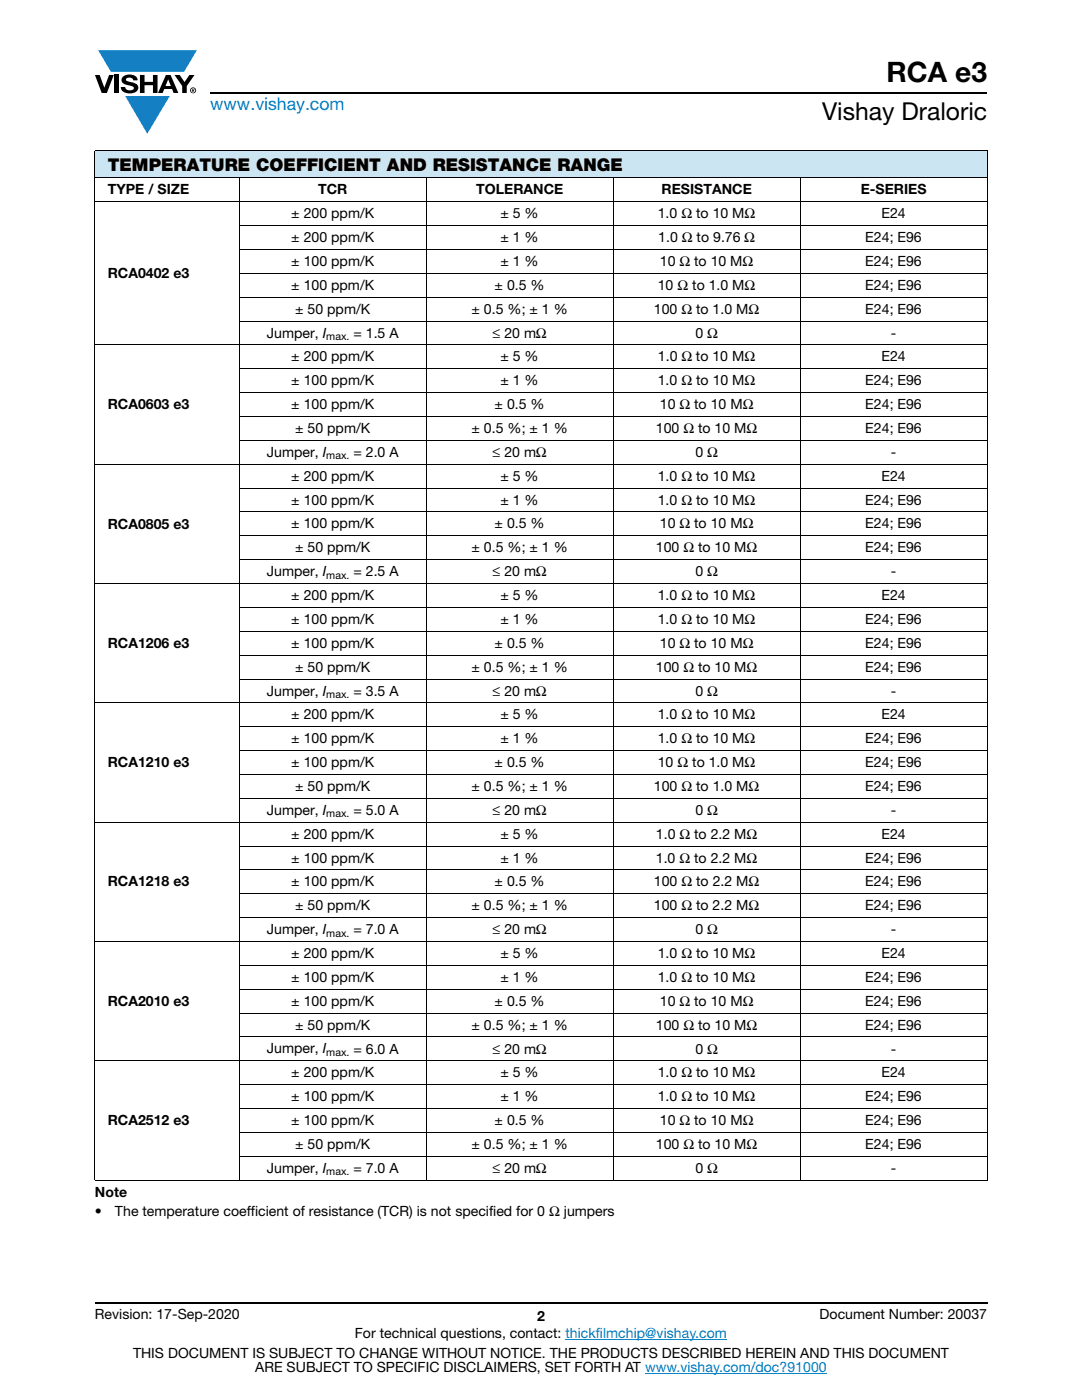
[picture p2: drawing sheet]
<svg xmlns="http://www.w3.org/2000/svg" width="216mm" height="279mm" viewBox="0 0 216 279" stroke-linecap="round" stroke-linejoin="round" font-family="sans-serif">
<defs><g id="words">
<text font-size="5.6" x="176.9" y="16.4">RCA e3</text>
<text font-size="4.9" x="164" y="24">Vishay Draloric</text>
<text font-size="3.5" fill="#007ec4" x="42" y="21.9">www.vishay.com</text>
<text font-size="3.5" x="21.5" y="34.1">TEMPERATURE COEFFICIENT AND RESISTANCE RANGE</text>
<g font-size="2.8">
<text x="21.5" y="38.8">TYPE / SIZE</text>
<text x="63.5" y="38.8">TCR</text>
<text x="95" y="38.8">TOLERANCE</text>
<text x="132" y="38.8">RESISTANCE</text>
<text x="171.7" y="38.8">E-SERIES</text>
<text x="58.1" y="43.6">± 200 ppm/K</text>
<text x="99.9" y="43.6">± 5 %</text>
<text x="131.3" y="43.6">1.0 Ω to 10 MΩ</text>
<text x="175.9" y="43.6">E24</text>
<text x="58.1" y="48.3">± 200 ppm/K</text>
<text x="58.1" y="53.1">± 100 ppm/K</text>
<text x="99.9" y="48.3">± 1 %</text>
<text x="99.9" y="53.1">± 1 %</text>
<text x="131.3" y="48.3">1.0 Ω to 9.76 Ω</text>
<text x="131.7" y="53.1">10 Ω to 10 MΩ</text>
<text x="172.7" y="53.1">E24; E96</text>
<text x="172.7" y="48.3">E24; E96</text>
<text x="21.5" y="55.5">RCA0402 e3</text>
<text x="58.1" y="57.8">± 100 ppm/K</text>
<text x="98.7" y="57.8">± 0.5 %</text>
<text x="131.3" y="57.8">10 Ω to 1.0 MΩ</text>
<text x="172.7" y="57.8">E24; E96</text>
<text x="58.9" y="62.6">± 50 ppm/K</text>
<text x="94.1" y="62.6">± 0.5 %; ± 1 %</text>
<text x="130.5" y="62.6">100 Ω to 1.0 MΩ</text>
<text x="172.7" y="62.6">E24; E96</text>
<text x="53.3" y="67.4">Jumper, I</text>
<text x="70.5" y="67.4">= 1.5 A</text>
<text x="98.3" y="67.4">≤ 20 mΩ</text>
<text x="138.7" y="67.4">0 Ω</text>
<text x="177.8" y="67.4">-</text>
<text x="58.1" y="72.1">± 200 ppm/K</text>
<text x="58.1" y="76.9">± 100 ppm/K</text>
<text x="99.9" y="72.1">± 5 %</text>
<text x="99.9" y="76.9">± 1 %</text>
<text x="131.3" y="76.9">1.0 Ω to 10 MΩ</text>
<text x="131.3" y="72.1">1.0 Ω to 10 MΩ</text>
<text x="172.7" y="76.9">E24; E96</text>
<text x="175.9" y="72.1">E24</text>
<text x="21.5" y="81.7">RCA0603 e3</text>
<text x="58.1" y="81.7">± 100 ppm/K</text>
<text x="98.7" y="81.7">± 0.5 %</text>
<text x="131.7" y="81.7">10 Ω to 10 MΩ</text>
<text x="172.7" y="81.7">E24; E96</text>
<text x="58.9" y="86.4">± 50 ppm/K</text>
<text x="94.1" y="86.4">± 0.5 %; ± 1 %</text>
<text x="130.8" y="86.4">100 Ω to 10 MΩ</text>
<text x="172.7" y="86.4">E24; E96</text>
<text x="53.3" y="91.2">Jumper, I</text>
<text x="58.1" y="95.9">± 200 ppm/K</text>
<text x="70.5" y="91.2">= 2.0 A</text>
<text x="98.3" y="91.2">≤ 20 mΩ</text>
<text x="99.9" y="95.9">± 5 %</text>
<text x="131.3" y="95.9">1.0 Ω to 10 MΩ</text>
<text x="138.7" y="91.2">0 Ω</text>
<text x="175.9" y="95.9">E24</text>
<text x="177.8" y="91.2">-</text>
<text x="58.1" y="100.7">± 100 ppm/K</text>
<text x="99.9" y="100.7">± 1 %</text>
<text x="131.3" y="100.7">1.0 Ω to 10 MΩ</text>
<text x="172.7" y="100.7">E24; E96</text>
<text x="21.5" y="105.5">RCA0805 e3</text>
<text x="58.1" y="105.5">± 100 ppm/K</text>
<text x="98.7" y="105.5">± 0.5 %</text>
<text x="131.7" y="105.5">10 Ω to 10 MΩ</text>
<text x="172.7" y="105.5">E24; E96</text>
<text x="58.9" y="110.2">± 50 ppm/K</text>
<text x="94.1" y="110.2">± 0.5 %; ± 1 %</text>
<text x="130.8" y="110.2">100 Ω to 10 MΩ</text>
<text x="172.7" y="110.2">E24; E96</text>
<text x="53.3" y="115">Jumper, I</text>
<text x="58.1" y="119.8">± 200 ppm/K</text>
<text x="70.5" y="115">= 2.5 A</text>
<text x="98.3" y="115">≤ 20 mΩ</text>
<text x="99.9" y="119.8">± 5 %</text>
<text x="131.3" y="119.8">1.0 Ω to 10 MΩ</text>
<text x="138.7" y="115">0 Ω</text>
<text x="175.9" y="119.8">E24</text>
<text x="177.8" y="115">-</text>
<text x="58.1" y="124.5">± 100 ppm/K</text>
<text x="99.9" y="124.5">± 1 %</text>
<text x="131.3" y="124.5">1.0 Ω to 10 MΩ</text>
<text x="172.7" y="124.5">E24; E96</text>
<text x="21.5" y="129.3">RCA1206 e3</text>
<text x="58.1" y="129.3">± 100 ppm/K</text>
<text x="98.7" y="129.3">± 0.5 %</text>
<text x="131.7" y="129.3">10 Ω to 10 MΩ</text>
<text x="172.7" y="129.3">E24; E96</text>
<text x="58.9" y="134">± 50 ppm/K</text>
<text x="94.1" y="134">± 0.5 %; ± 1 %</text>
<text x="130.8" y="134">100 Ω to 10 MΩ</text>
<text x="172.7" y="134">E24; E96</text>
<text x="53.3" y="138.8">Jumper, I</text>
<text x="58.1" y="143.6">± 200 ppm/K</text>
<text x="70.5" y="138.8">= 3.5 A</text>
<text x="98.3" y="138.8">≤ 20 mΩ</text>
<text x="99.9" y="143.6">± 5 %</text>
<text x="131.3" y="143.6">1.0 Ω to 10 MΩ</text>
<text x="138.7" y="138.8">0 Ω</text>
<text x="175.9" y="143.6">E24</text>
<text x="177.8" y="138.8">-</text>
<text x="58.1" y="148.3">± 100 ppm/K</text>
<text x="99.9" y="148.3">± 1 %</text>
<text x="131.3" y="148.3">1.0 Ω to 10 MΩ</text>
<text x="172.7" y="148.3">E24; E96</text>
<text x="21.5" y="153.1">RCA1210 e3</text>
<text x="58.1" y="153.1">± 100 ppm/K</text>
<text x="98.7" y="153.1">± 0.5 %</text>
<text x="131.3" y="153.1">10 Ω to 1.0 MΩ</text>
<text x="172.7" y="153.1">E24; E96</text>
<text x="58.9" y="157.9">± 50 ppm/K</text>
<text x="94.1" y="157.9">± 0.5 %; ± 1 %</text>
<text x="130.5" y="157.9">100 Ω to 1.0 MΩ</text>
<text x="172.7" y="157.9">E24; E96</text>
<text x="53.3" y="162.6">Jumper, I</text>
<text x="58.1" y="167.4">± 200 ppm/K</text>
<text x="70.5" y="162.6">= 5.0 A</text>
<text x="98.3" y="162.6">≤ 20 mΩ</text>
<text x="99.9" y="167.4">± 5 %</text>
<text x="130.9" y="167.4">1.0 Ω to 2.2 MΩ</text>
<text x="138.7" y="162.6">0 Ω</text>
<text x="175.9" y="167.4">E24</text>
<text x="177.8" y="162.6">-</text>
<text x="58.1" y="172.1">± 100 ppm/K</text>
<text x="99.9" y="172.1">± 1 %</text>
<text x="130.9" y="172.1">1.0 Ω to 2.2 MΩ</text>
<text x="172.7" y="172.1">E24; E96</text>
<text x="21.5" y="176.9">RCA1218 e3</text>
<text x="58.1" y="176.9">± 100 ppm/K</text>
<text x="98.7" y="176.9">± 0.5 %</text>
<text x="130.5" y="176.9">100 Ω to 2.2 MΩ</text>
<text x="172.7" y="176.9">E24; E96</text>
<text x="58.9" y="181.7">± 50 ppm/K</text>
<text x="94.1" y="181.7">± 0.5 %; ± 1 %</text>
<text x="130.5" y="181.7">100 Ω to 2.2 MΩ</text>
<text x="172.7" y="181.7">E24; E96</text>
<text x="53.3" y="186.4">Jumper, I</text>
<text x="58.1" y="191.2">± 200 ppm/K</text>
<text x="70.5" y="186.4">= 7.0 A</text>
<text x="98.3" y="186.4">≤ 20 mΩ</text>
<text x="99.9" y="191.2">± 5 %</text>
<text x="131.3" y="191.2">1.0 Ω to 10 MΩ</text>
<text x="138.7" y="186.4">0 Ω</text>
<text x="175.9" y="191.2">E24</text>
<text x="177.8" y="186.4">-</text>
<text x="58.1" y="196">± 100 ppm/K</text>
<text x="99.9" y="196">± 1 %</text>
<text x="131.3" y="196">1.0 Ω to 10 MΩ</text>
<text x="172.7" y="196">E24; E96</text>
<text x="21.5" y="200.7">RCA2010 e3</text>
<text x="58.1" y="200.7">± 100 ppm/K</text>
<text x="98.7" y="200.7">± 0.5 %</text>
<text x="131.7" y="200.7">10 Ω to 10 MΩ</text>
<text x="172.7" y="200.7">E24; E96</text>
<text x="58.9" y="205.5">± 50 ppm/K</text>
<text x="94.1" y="205.5">± 0.5 %; ± 1 %</text>
<text x="130.8" y="205.5">100 Ω to 10 MΩ</text>
<text x="172.7" y="205.5">E24; E96</text>
<text x="53.3" y="210.2">Jumper, I</text>
<text x="58.1" y="215">± 200 ppm/K</text>
<text x="70.5" y="210.2">= 6.0 A</text>
<text x="98.3" y="210.2">≤ 20 mΩ</text>
<text x="99.9" y="215">± 5 %</text>
<text x="131.3" y="215">1.0 Ω to 10 MΩ</text>
<text x="138.7" y="210.2">0 Ω</text>
<text x="175.9" y="215">E24</text>
<text x="177.8" y="210.2">-</text>
<text x="58.1" y="219.8">± 100 ppm/K</text>
<text x="99.9" y="219.8">± 1 %</text>
<text x="131.3" y="219.8">1.0 Ω to 10 MΩ</text>
<text x="172.7" y="219.8">E24; E96</text>
<text x="21.5" y="224.5">RCA2512 e3</text>
<text x="58.1" y="224.5">± 100 ppm/K</text>
<text x="98.7" y="224.5">± 0.5 %</text>
<text x="131.7" y="224.5">10 Ω to 10 MΩ</text>
<text x="172.7" y="224.5">E24; E96</text>
<text x="58.9" y="229.3">± 50 ppm/K</text>
<text x="94.1" y="229.3">± 0.5 %; ± 1 %</text>
<text x="130.8" y="229.3">100 Ω to 10 MΩ</text>
<text x="172.7" y="229.3">E24; E96</text>
<text x="18.9" y="238.8">Note</text>
<text x="53.3" y="234.1">Jumper, I</text>
<text x="70.5" y="234.1">= 7.0 A</text>
<text x="98.3" y="234.1">≤ 20 mΩ</text>
<text x="138.7" y="234.1">0 Ω</text>
<text x="177.8" y="234.1">-</text>
<text x="18.9" y="242.7">•</text>
<text x="22.9" y="242.7">The temperature coefficient of resistance (TCR) is not specified for 0 Ω jumpers</text>
<text x="18.9" y="263.3">Revision: 17-Sep-2020</text>
<text x="107.2" y="263.6">2</text>
<text x="163.6" y="263.3">Document Number: 20037</text>
<text x="70.8" y="267.1">For technical questions, contact: thickfilmchip@vishay.com</text>
<text x="26.5" y="271">THIS DOCUMENT IS SUBJECT TO CHANGE WITHOUT NOTICE. THE PRODUCTS DESCRIBED HEREIN AND THIS DOCUMENT</text>
<text x="50.9" y="273.8">ARE SUBJECT TO SPECIFIC DISCLAIMERS, SET FORTH AT www.vishay.com/doc?91000</text>
</g>
<g font-size="2.1">
<text x="65.1" y="67.9">max.</text>
<text x="65.1" y="91.7">max.</text>
<text x="65.1" y="115.5">max.</text>
<text x="65.1" y="139.3">max.</text>
<text x="65.1" y="163.1">max.</text>
<text x="65.1" y="186.9">max.</text>
<text x="65.1" y="210.8">max.</text>
<text x="65.1" y="234.6">max.</text>
</g>
</g></defs>
<g fill="#147fc3">
<path d="M19.6 10h19.7l-2.6 4.3h-1.1h-13.5z"/>
<path d="M25 19.2h8.9l-4.5 7.5z"/>
</g>
<g fill="#000">
<path d="M18.9 15h1l.9 2.5 1-2.5h.9l-1.4 3.6h-1zM22.9 15h.9v3.6h-.9zM24.6 15.3a2.1 2.1 0 0 1 2.8 .3l.1 .4h-.9a.79 .79 0 0 0-.7-.5 .79 .79 0 0 0-.8 .4l.3 .3 1 .2a1.08 1.08 0 0 1 1.2 1 1.08 1.08 0 0 1-1.1 1.2 1.73 1.73 0 0 1-2.4-1.2h.9a.96 .96 0 0 0 .8 .6 .96 .96 0 0 0 .9-.4 1.31 1.31 0 0 0-1.2-.6 1.03 1.03 0 0 1-1.1-.6 1.03 1.03 0 0 1 .2-1.1zM27.9 15h.9v1.3h1.7v-1.3h.9v3.6h-.9v-1.6h-1.7v1.6h-.9zM34.8 15h1.1l.9 1.4 1-1.4h1l-1.5 2.2v1.4h-.9v-1.4z"/>
<path d="M33.6 15.9l.5 1.3h-1.1zM33.1 15l-1.6 3.6h1l.3-.8h1.5l.3 .8h1l-1.6-3.6z"/>
<path d="M38.4 17.8h.2v.2h-.2zM38.3 17.7v.7h.1v-.3l.4 .3-.2-.3 .2-.2-.1-.2z"/>
<path d="M38.1 18a.46 .46 0 0 1 .9 0 .46 .46 0 0 1-.9 0zM37.9 18a.6 .6 0 0 0 1.2 0 .6 .6 0 0 0-1.2 0z"/>
</g>
<path d="M42 18.6h155M18.9 260h178.1" fill="none" stroke="#000" stroke-width=".36"/>
<path d="M112.8 267.3h32.3M128.7 274h36.3" fill="none" stroke="#007ec4" stroke-width=".2"/>
<path d="M18.9 30h178.1v5.5h-178.1z" fill="#cce5f3"/>
<g fill="none" stroke="#000" stroke-width=".2">
<path d="M18.9 30h178.1M18.9 35.5h28.7M18.9 30.1v205.3M47.8 35.4v200.2M47.8 35.5h149.2M85 35.4v200.2M122.3 35.4v200.2M159.7 35.4v200.2M197 30.1v5.3M197 35.6v4.6M18.9 40.3h178.1M47.6 45h149.4"/>
<path d="M47.6 49.8h149.4M47.6 54.5h149.4M47.6 59.3h149.4M197 40.3v195.1M18.9 68.8h178.1M47.6 64.1h149.4M47.6 73.6h149.4M47.6 78.4h149.4M18.9 92.6h178.1M47.6 83.1h149.4M47.6 87.9h149.4M47.6 97.4h149.4"/>
<path d="M18.9 116.5h178.1M47.6 102.2h149.4M47.6 106.9h149.4M47.6 111.7h149.4M47.6 121.2h149.4M47.6 126h149.4M47.6 130.7h149.4M47.6 135.5h149.4M18.9 140.3h178.1M47.6 145h149.4M47.6 149.8h149.4M47.6 154.6h149.4"/>
<path d="M47.6 159.3h149.4M18.9 164.1h178.1M47.6 168.8h149.4M47.6 173.6h149.4M47.6 178.4h149.4M18.9 187.9h178.1M47.6 183.1h149.4M47.6 192.7h149.4M47.6 197.4h149.4M18.9 211.7h178.1M47.6 202.2h149.4M47.6 206.9h149.4"/>
<path d="M47.6 216.5h149.4M18.9 235.5h178.1M47.6 221.2h149.4M47.6 226h149.4M47.6 230.8h149.4"/>
</g>
<use href="#words"/>
</svg>
